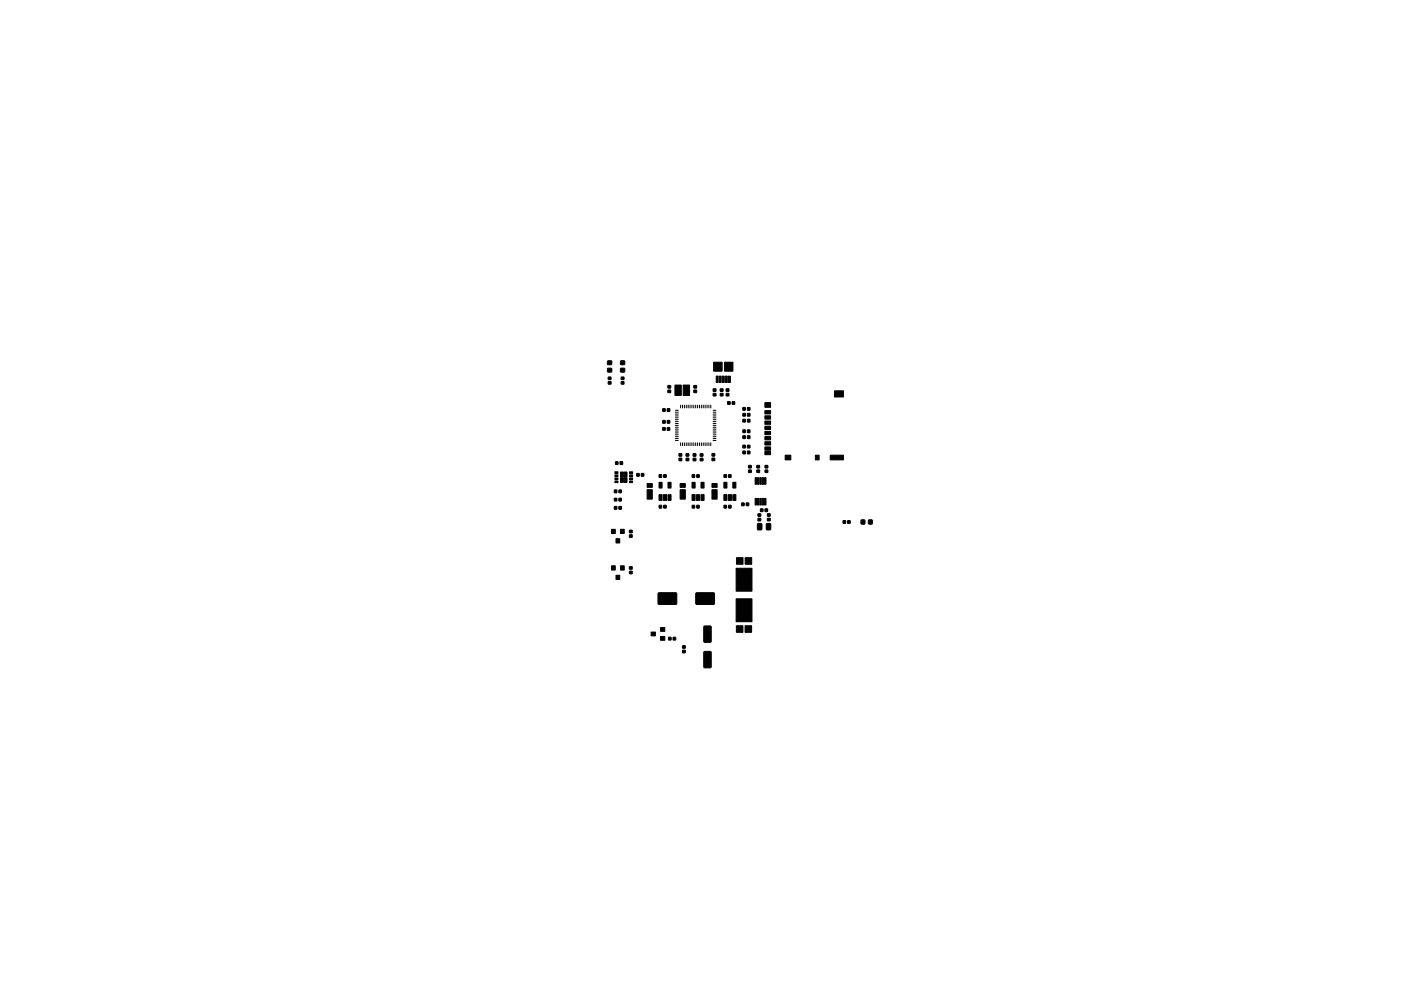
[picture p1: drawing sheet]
<svg xmlns="http://www.w3.org/2000/svg" width="297mm" height="210mm" viewBox="0 0 297 210" stroke-linecap="round" stroke-linejoin="round" font-family="sans-serif">
<g fill="#000" stroke="#000" stroke-width=".21">
<path d="M129 80h.5v.5h-.5zM128.8 78.2l.8-.1 .1 .8h-.8zM128.8 76.6h.8l.1 .7h-.8zM131.7 80h.6v.5h-.6zM131.6 76.6h.8v.7h-.8zM131.6 78.2l.8-.1v.8h-.8zM151.9 79.8h.3v1.3h-.3zM152.5 79.8h.4v1.3h-.4zM151.3 76.8h1.8v1.9h-1.8zM153.2 79.8h.4v1.3h-.4zM153.8 79.8h.4v1.3h-.4zM154.5 79.8h.4v1.3h-.4z"/>
<path d="M153.6 76.8h1.8v1.9h-1.8zM129 81h.5v.5h-.5zM130.5 98h.5v.5h-.5zM131.5 98h.5v.5h-.5zM131.7 81h.6v.5h-.6zM140.5 86.7h.5v.6h-.5zM140.5 90.7h.5v.6h-.5zM140.5 89.2h.5v.6h-.5zM141.5 86.7h.5v.6h-.5zM141.5 90.7h.5v.6h-.5zM141.5 89.2h.5v.6h-.5zM141.6 82.8h.6v.5h-.6z"/>
<path d="M141.6 81.8h.6v.5h-.6zM143.1 81.7h1.4v2.2h-1.4zM144 97.2h.5v.5h-.5zM144 96.3h.5v.5h-.5zM144.9 81.7h1.3v2.2h-1.3zM145.5 97.2h.5v.5h-.5zM145.5 96.3h.5v.5h-.5zM147 96.3h.5v.5h-.5zM147 97.2h.5v.5l-.5 .1zM147.1 82.8h.6v.5h-.6zM147.1 81.8h.6v.5h-.6zM148.5 97.2h.5v.5l-.5 .1z"/>
<path d="M148.5 96.3h.5v.5h-.5zM151 97.2h.5v.5h-.5zM151 96.2h.5v.5l-.5 .1zM151.2 82.5h.6v.5h-.6zM151.2 83.5h.6v.5h-.6zM152.7 82.5h.6v.5h-.6zM152.7 83.5h.6v.5h-.6zM154 83.5h.5v.5h-.5zM154 82.5h.5v.5h-.5zM154.3 85.2h.5v.6h-.5zM155.2 85.2h.6l-.1 .6h-.5zM157.5 91.2h.5v.6h-.5z"/>
<path d="M157.5 92.5h.5v.5h-.5zM157.5 95.7h.5v.6h-.5zM157.5 94.5h.5v.5h-.5zM157.5 89h.5v.5h-.5zM157.5 87.7h.5v.6h-.5zM157.5 86.5h.5v.5h-.5zM158.5 91.2h.5v.6h-.5zM158.5 92.5h.5v.5h-.5zM158.5 95.7h.5v.6h-.5zM158.5 94.5h.5v.5h-.5zM158.5 89h.5v.5h-.5zM158.5 87.7h.5v.6h-.5z"/>
<path d="M158.5 86.5h.5v.5h-.5zM158.7 98.8h.6v.5h-.6zM158.7 99.7h.6v.5h-.6zM160.5 99.7h.5v.5h-.5zM160.5 98.8h.5v.5h-.5zM162.2 98.8h.6v.5h-.6zM162.2 99.7h.6v.5h-.6zM162.2 95.8h1.2v.7h-1.2zM162.2 94.8h1.2v.7h-1.2zM162.2 87.1h1.2v.7h-1.2zM162.2 88.2h1.2v.7h-1.2zM162.2 89.3h1.2v.7h-1.2z"/>
<path d="M162.2 90.4h1.2v.7h-1.2zM162.2 91.5h1.2v.7h-1.2zM162.2 92.6h1.2v.7h-1.2zM162.2 93.7h1.2v.7h-1.2zM162.2 85.4h1.2v1h-1.2zM166.5 96.6h1.2v1h-1.2zM172.9 96.6h.8v1h-.8zM176 96.6h2.8v1h-2.8zM176.9 82.9h1.9v1.3h-1.9zM129.6 112.3h.9v.9h-.9zM130.6 114.3h.8v.9h-.8zM130.3 105.7h.5v.6h-.5z"/>
<path d="M130.3 104h.5v.5h-.5zM130.3 107.5h.5v.5h-.5zM130.4 100.1h.6v.3h-.6zM130.4 100.7h.6v.4h-.6zM130.4 101.4h.6v.3h-.6zM130.4 102h.6v.4h-.6zM131.5 112.3h.9v.9h-.9zM131.2 105.7h.5v.6h-.5zM131.2 104h.5v.5h-.5zM131.2 107.5h.5v.5h-.5zM131.6 100.1h.6v1h-.6zM131.6 101.3h.6v1h-.6z"/>
<path d="M132.3 100.1h.6v1h-.6zM132.3 101.3h.6v1h-.6zM133.5 112.5h.5v.5h-.5zM133.5 113.5h.5v.5h-.5zM133.5 102h.6v.4h-.6zM133.5 101.4h.6v.3h-.6zM133.5 100.7h.6v.4h-.6zM133.5 100.1h.6v.3h-.6zM135 100.5h.5v.5h-.5zM136 100.5h.5v.5h-.5zM137.2 103.9h1.1v2h-1.1zM137.2 102.6h1.1v.8h-1.1z"/>
<path d="M139.8 107.2h.5v.6h-.5zM139.8 100.7h.5v.6h-.5zM139.7 104.9h.7v1.3h-.7zM139.7 102.3h.7v1.2h-.7zM140.7 107.2h.5v.6h-.5zM140.7 100.7h.5v.6h-.5zM140.7 104.9h.6v1.3h-.6zM141.6 104.9h.7v1.3h-.7zM141.6 102.3h.7v1.2h-.7zM144.2 102.6h1.1v.8h-1.1zM144.2 103.9h1.1v2h-1.1zM146.8 107.2h.5v.6h-.5z"/>
<path d="M146.8 100.7h.5v.6h-.5zM146.7 102.3h.7v1.2h-.7zM146.7 104.9h.7v1.3h-.7zM147.7 107.2h.5v.6h-.5zM147.7 100.7h.5v.6h-.5zM147.7 104.9h.6v1.3h-.6zM148.6 102.3h.7v1.2h-.7zM148.6 104.9h.7v1.3h-.7zM150.9 102.6h1.1v.8h-1.1zM150.9 103.9h1.1v2h-1.1zM153.5 107.2h.5v.6h-.5zM153.5 100.7h.5v.6h-.5z"/>
<path d="M153.5 104.9h.6v1.3h-.6zM153.5 102.3h.6v1.2h-.6zM154.5 107.2h.5v.6h-.5zM154.5 100.7h.5v.6h-.5zM154.4 104.9h.7v1.3h-.7zM155.4 104.9h.6v1.3h-.6zM155.4 102.3h.6v1.2h-.6zM156.1 118.3h1.4v1.4h-1.4zM157.3 106.7h.5v.6h-.5zM158.2 106.7h.5v.6h-.5zM158 118.3h1.4v1.4h-1.4zM160.1 101.3h.3v1.4h-.3z"/>
<path d="M160.1 105.7h.3v1.4h-.3zM160.6 101.3h.3v1.4h-.3zM160.6 105.7h.3v1.4h-.3zM161.1 101.3h.3v1.4h-.3zM161.1 105.7h.3v1.4h-.3zM160.7 109h.6v.5h-.6zM160.7 110h.6v.5h-.6zM160.6 111.1l.9 .1-.1 1.2-.8-.1zM161.6 101.3h.3v1.4h-.3zM161.6 105.7h.3v1.4h-.3zM161.2 108h.6l-.1 .5h-.5zM162.1 101.3h.3v1.4h-.3z"/>
<path d="M162.1 105.7h.3v1.4h-.3zM162.2 108h.5v.5h-.5zM162.7 110h.6v.5h-.6zM162.7 109h.6v.5h-.6zM162.5 111.1l.9 .1-.1 1.2-.8-.1zM178.8 110.5h.5v.5h-.5zM179.7 110.5h.5v.5h-.5zM182.6 110.3l.8 .1-.1 .8-.7-.1zM184.2 110.3l.7 .1v.8l-.8-.1zM129.6 120h.9v.9h-.9zM130.6 122h.8v.9h-.8zM131.5 120h.9v.9h-.9z"/>
<path d="M133.5 120.2h.5v.6h-.5zM133.5 121.2h.5v.5h-.5zM138.1 134.1h.8v.8h-.8zM140.1 133.1h.8v.8h-.8zM140.1 135h.8v.8h-.8zM141.8 135.2h.5v.6h-.5zM142.7 135.2h.5v.6h-.5zM139.6 125.8h3.8l.1 2.3-.3 .1h-3.6l-.1-.2zM144.7 138h.6v.5h-.6zM144.7 137h.6v.5h-.6zM149.3 132.9l1.3-.1 .2 .2v3l-.2 .3h-1.2l-.2-.2zM149.3 138.3l1.3-.1 .2 .2v3l-.2 .3h-1.2l-.2-.2z"/>
<path d="M147.6 125.8h3.8l.1 2.3-.3 .1h-3.6l-.1-.2zM156.1 127h3.3v4.9h-3.3zM156.1 132.8h1.4v1.4h-1.4zM158 132.8h1.4v1.4h-1.4zM156.1 120.6h3.3v4.8h-3.3z"/>
</g>
<g fill="none" stroke="#000" stroke-width=".21">
<path d="M143.2 93.4h.6M143.2 93h.6M143.2 92.6h.6M143.2 92.2h.6M143.2 91.8h.6M143.2 91.4h.6M143.2 91h.6M143.2 90.6h.6M143.2 90.2h.6M143.2 89.8h.6M143.2 89.4h.6M143.2 89h.6"/>
<path d="M143.2 88.6h.6M143.2 88.2h.6M143.2 87.8h.6M143.2 87.4h.6M143.2 87h.6M144.3 85.9v.6M144.3 93.9v.6M144.7 85.9v.6M144.7 93.9v.6M145.1 85.9v.6M145.1 93.9v.6M145.5 85.9v.6"/>
<path d="M145.5 93.9v.6M145.9 85.9v.6M145.9 93.9v.6M146.3 85.9v.6M146.3 93.9v.6M146.7 85.9v.6M146.7 93.9v.6M147.1 85.9v.6M147.1 93.9v.6M147.5 85.9v.6M147.5 93.9v.6M147.9 85.9v.6"/>
<path d="M147.9 93.9v.6M148.3 85.9v.6M148.3 93.9v.6M148.7 85.9v.6M148.7 93.9v.6M149.1 85.9v.6M149.1 93.9v.6M149.5 85.9v.6M149.5 93.9v.6M149.9 85.9v.6M149.9 93.9v.6M150.3 85.9v.6"/>
<path d="M150.3 93.9v.6M150.7 85.9v.6M150.7 93.9v.6M151.2 93.4h.6M151.2 93h.6M151.2 92.6h.6M151.2 92.2h.6M151.2 91.8h.6M151.2 91.4h.6M151.2 91h.6M151.2 90.6h.6M151.2 90.2h.6"/>
<path d="M151.2 89.8h.6M151.2 89.4h.6M151.2 89h.6M151.2 88.6h.6M151.2 88.2h.6M151.2 87.8h.6M151.2 87.4h.6M151.2 87h.6"/>
</g>
</svg>
